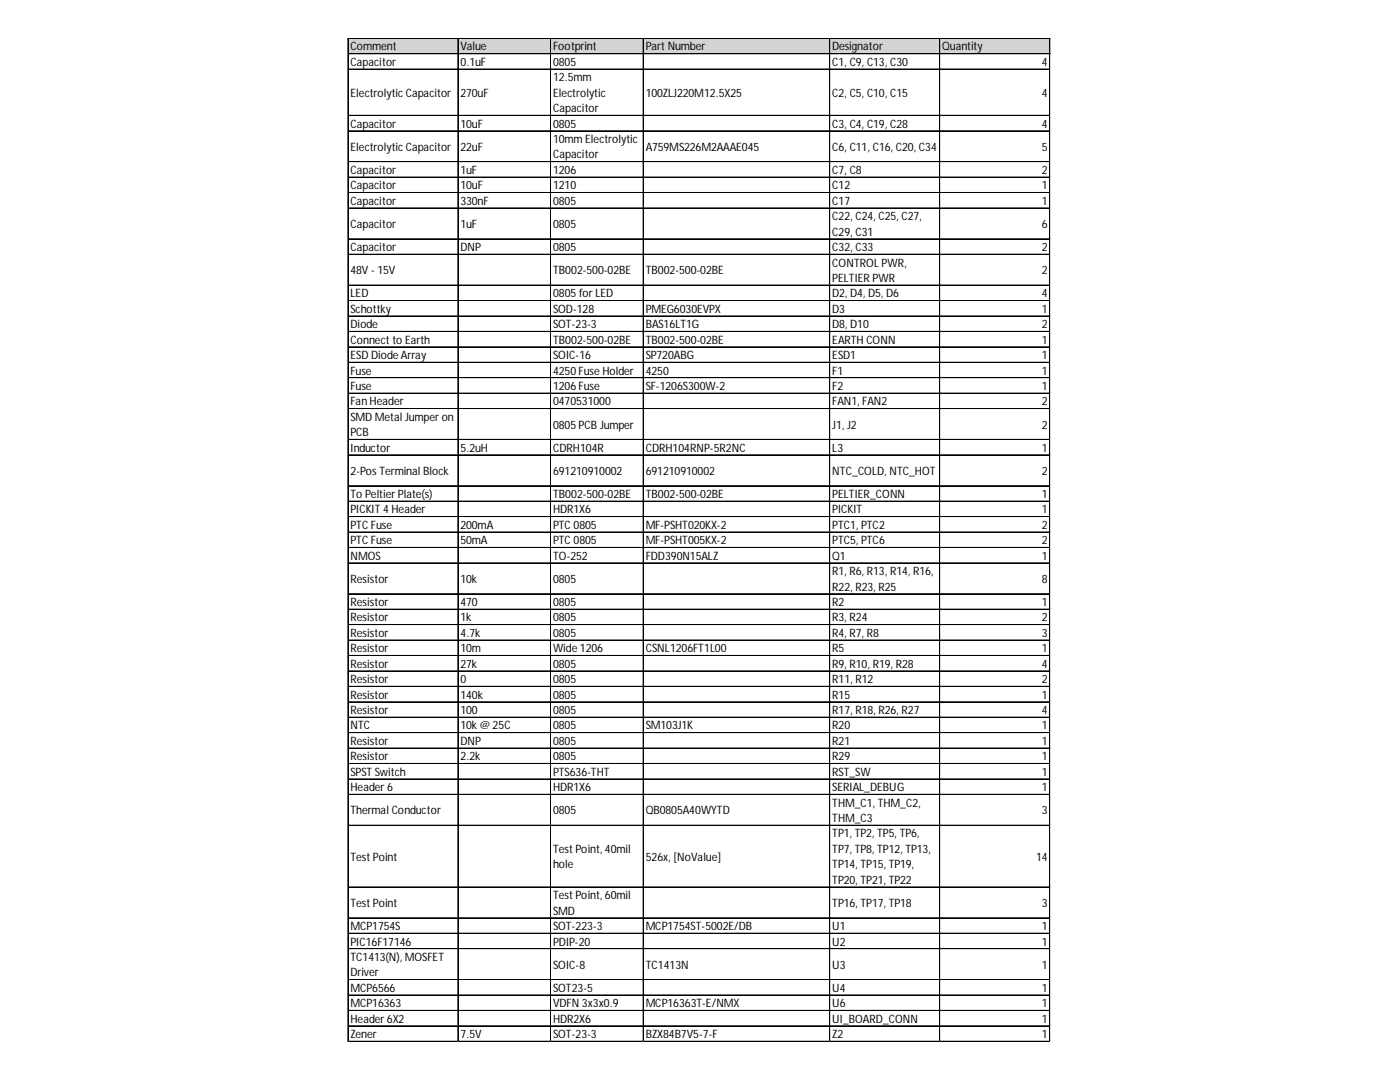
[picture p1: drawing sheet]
<svg xmlns="http://www.w3.org/2000/svg" width="279mm" height="216mm" viewBox="0 0 279 216" stroke-linecap="round" stroke-linejoin="round" font-family="sans-serif">
<defs><g id="words">
<g font-size="2.3">
<text x="69.9" y="10.1">Comment</text>
<text x="91.9" y="10.1">Value</text>
<text x="110.4" y="10.1">Footprint</text>
<text x="128.9" y="10.1">Part Number</text>
<text x="166.1" y="10.1">Designator</text>
<text x="188" y="10.1">Quantity</text>
<text x="69.9" y="13.1">Capacitor</text>
<text x="91.9" y="13.1">0.1uF</text>
<text x="110.4" y="13.1">0805</text>
<text x="110.4" y="16.2">12.5mm</text>
<text x="166.1" y="13.1">C1, C9, C13, C30</text>
<text x="207.9" y="13.1">4</text>
<text x="69.9" y="19.3">Electrolytic Capacitor</text>
<text x="91.9" y="19.3">270uF</text>
<text x="110.4" y="19.3">Electrolytic</text>
<text x="110.4" y="22.4">Capacitor</text>
<text x="128.9" y="19.3">100ZLJ220M12.5X25</text>
<text x="166.1" y="19.3">C2, C5, C10, C15</text>
<text x="207.9" y="19.3">4</text>
<text x="69.9" y="25.5">Capacitor</text>
<text x="91.9" y="25.5">10uF</text>
<text x="110.4" y="25.5">0805</text>
<text x="110.4" y="28.5">10mm Electrolytic</text>
<text x="166.1" y="25.5">C3, C4, C19, C28</text>
<text x="207.9" y="25.5">4</text>
<text x="69.9" y="30.1">Electrolytic Capacitor</text>
<text x="69.9" y="34.7">Capacitor</text>
<text x="91.9" y="30.1">22uF</text>
<text x="91.9" y="34.7">1uF</text>
<text x="110.4" y="31.6">Capacitor</text>
<text x="110.4" y="34.7">1206</text>
<text x="128.9" y="30.1">A759MS226M2AAAE045</text>
<text x="166.1" y="30.1">C6, C11, C16, C20, C34</text>
<text x="166.1" y="34.7">C7, C8</text>
<text x="207.9" y="30.1">5</text>
<text x="207.9" y="34.7">2</text>
<text x="69.9" y="37.8">Capacitor</text>
<text x="69.9" y="40.9">Capacitor</text>
<text x="91.9" y="37.8">10uF</text>
<text x="91.9" y="40.9">330nF</text>
<text x="110.4" y="37.8">1210</text>
<text x="110.4" y="40.9">0805</text>
<text x="166.1" y="37.8">C12</text>
<text x="166.1" y="40.9">C17</text>
<text x="207.9" y="37.8">1</text>
<text x="207.9" y="40.9">1</text>
<text x="69.9" y="45.5">Capacitor</text>
<text x="91.9" y="45.5">1uF</text>
<text x="110.4" y="45.5">0805</text>
<text x="166.1" y="43.9">C22, C24, C25, C27,</text>
<text x="166.1" y="47">C29, C31</text>
<text x="207.9" y="45.5">6</text>
<text x="69.9" y="50.1">Capacitor</text>
<text x="91.9" y="50.1">DNP</text>
<text x="110.4" y="50.1">0805</text>
<text x="166.1" y="50.1">C32, C33</text>
<text x="166.1" y="53.2">CONTROL PWR,</text>
<text x="207.9" y="50.1">2</text>
<text x="69.9" y="54.7">48V - 15V</text>
<text x="69.9" y="59.3">LED</text>
<text x="110.4" y="54.7">TB002-500-02BE</text>
<text x="110.4" y="59.3">0805 for LED</text>
<text x="128.9" y="54.7">TB002-500-02BE</text>
<text x="166.1" y="56.3">PELTIER PWR</text>
<text x="166.1" y="59.3">D2, D4, D5, D6</text>
<text x="207.9" y="54.7">2</text>
<text x="207.9" y="59.3">4</text>
<text x="69.9" y="62.4">Schottky</text>
<text x="69.9" y="65.5">Diode</text>
<text x="110.4" y="62.4">SOD-128</text>
<text x="110.4" y="65.5">SOT-23-3</text>
<text x="128.9" y="62.4">PMEG6030EVPX</text>
<text x="128.9" y="65.5">BAS16LT1G</text>
<text x="166.1" y="62.4">D3</text>
<text x="166.1" y="65.5">D8, D10</text>
<text x="207.9" y="62.4">1</text>
<text x="207.9" y="65.5">2</text>
<text x="69.9" y="68.6">Connect to Earth</text>
<text x="69.9" y="71.7">ESD Diode Array</text>
<text x="110.4" y="68.6">TB002-500-02BE</text>
<text x="110.4" y="71.7">SOIC-16</text>
<text x="128.9" y="68.6">TB002-500-02BE</text>
<text x="128.9" y="71.7">SP720ABG</text>
<text x="166.1" y="68.6">EARTH CONN</text>
<text x="166.1" y="71.7">ESD1</text>
<text x="207.9" y="68.6">1</text>
<text x="207.9" y="71.7">1</text>
<text x="69.9" y="74.7">Fuse</text>
<text x="69.9" y="77.8">Fuse</text>
<text x="110.4" y="74.7">4250 Fuse Holder</text>
<text x="110.4" y="77.8">1206 Fuse</text>
<text x="128.9" y="74.7">4250</text>
<text x="128.9" y="77.8">SF-1206S300W-2</text>
<text x="166.1" y="74.7">F1</text>
<text x="166.1" y="77.8">F2</text>
<text x="207.9" y="74.7">1</text>
<text x="207.9" y="77.8">1</text>
<text x="69.9" y="80.9">Fan Header</text>
<text x="69.9" y="84">SMD Metal Jumper on</text>
<text x="110.4" y="80.9">0470531000</text>
<text x="166.1" y="80.9">FAN1, FAN2</text>
<text x="207.9" y="80.9">2</text>
<text x="69.9" y="87.1">PCB</text>
<text x="110.4" y="85.5">0805 PCB Jumper</text>
<text x="166.1" y="85.5">J1, J2</text>
<text x="207.9" y="85.5">2</text>
<text x="69.9" y="90.1">Inductor</text>
<text x="69.9" y="94.7">2-Pos Terminal Block</text>
<text x="91.9" y="90.1">5.2uH</text>
<text x="110.4" y="90.1">CDRH104R</text>
<text x="110.4" y="94.7">691210910002</text>
<text x="128.9" y="90.1">CDRH104RNP-5R2NC</text>
<text x="128.9" y="94.7">691210910002</text>
<text x="166.1" y="90.1">L3</text>
<text x="166.1" y="94.7">NTC_COLD, NTC_HOT</text>
<text x="207.9" y="90.1">1</text>
<text x="207.9" y="94.7">2</text>
<text x="69.9" y="99.4">To Peltier Plate(s)</text>
<text x="110.4" y="99.4">TB002-500-02BE</text>
<text x="128.9" y="99.4">TB002-500-02BE</text>
<text x="166.1" y="99.4">PELTIER_CONN</text>
<text x="207.9" y="99.4">1</text>
<text x="69.9" y="102.4">PICKIT 4 Header</text>
<text x="69.9" y="105.5">PTC Fuse</text>
<text x="91.9" y="105.5">200mA</text>
<text x="110.4" y="102.4">HDR1X6</text>
<text x="110.4" y="105.5">PTC 0805</text>
<text x="128.9" y="105.5">MF-PSHT020KX-2</text>
<text x="166.1" y="102.4">PICKIT</text>
<text x="166.1" y="105.5">PTC1, PTC2</text>
<text x="207.9" y="102.4">1</text>
<text x="207.9" y="105.5">2</text>
<text x="69.9" y="108.6">PTC Fuse</text>
<text x="69.9" y="111.7">NMOS</text>
<text x="91.9" y="108.6">50mA</text>
<text x="110.4" y="108.6">PTC 0805</text>
<text x="110.4" y="111.7">TO-252</text>
<text x="128.9" y="108.6">MF-PSHT005KX-2</text>
<text x="128.9" y="111.7">FDD390N15ALZ</text>
<text x="166.1" y="108.6">PTC5, PTC6</text>
<text x="166.1" y="111.7">Q1</text>
<text x="207.9" y="108.6">2</text>
<text x="207.9" y="111.7">1</text>
<text x="69.9" y="116.3">Resistor</text>
<text x="91.9" y="116.3">10k</text>
<text x="110.4" y="116.3">0805</text>
<text x="166.1" y="114.8">R1, R6, R13, R14, R16,</text>
<text x="166.1" y="117.8">R22, R23, R25</text>
<text x="207.9" y="116.3">8</text>
<text x="69.9" y="120.9">Resistor</text>
<text x="69.9" y="124">Resistor</text>
<text x="91.9" y="120.9">470</text>
<text x="91.9" y="124">1k</text>
<text x="110.4" y="120.9">0805</text>
<text x="110.4" y="124">0805</text>
<text x="166.1" y="120.9">R2</text>
<text x="166.1" y="124">R3, R24</text>
<text x="207.9" y="120.9">1</text>
<text x="207.9" y="124">2</text>
<text x="69.9" y="127.1">Resistor</text>
<text x="69.9" y="130.2">Resistor</text>
<text x="91.9" y="127.1">4.7k</text>
<text x="91.9" y="130.2">10m</text>
<text x="110.4" y="127.1">0805</text>
<text x="110.4" y="130.2">Wide 1206</text>
<text x="128.9" y="130.2">CSNL1206FT1L00</text>
<text x="166.1" y="127.1">R4, R7, R8</text>
<text x="166.1" y="130.2">R5</text>
<text x="207.9" y="127.1">3</text>
<text x="207.9" y="130.2">1</text>
<text x="69.9" y="133.2">Resistor</text>
<text x="69.9" y="136.3">Resistor</text>
<text x="91.9" y="133.2">27k</text>
<text x="91.9" y="136.3">0</text>
<text x="110.4" y="133.2">0805</text>
<text x="110.4" y="136.3">0805</text>
<text x="166.1" y="133.2">R9, R10, R19, R28</text>
<text x="166.1" y="136.3">R11, R12</text>
<text x="207.9" y="133.2">4</text>
<text x="207.9" y="136.3">2</text>
<text x="69.9" y="139.4">Resistor</text>
<text x="69.9" y="142.5">Resistor</text>
<text x="91.9" y="139.4">140k</text>
<text x="91.9" y="142.5">100</text>
<text x="110.4" y="139.4">0805</text>
<text x="110.4" y="142.5">0805</text>
<text x="166.1" y="139.4">R15</text>
<text x="166.1" y="142.5">R17, R18, R26, R27</text>
<text x="207.9" y="139.4">1</text>
<text x="207.9" y="142.5">4</text>
<text x="69.9" y="145.6">NTC</text>
<text x="69.9" y="148.6">Resistor</text>
<text x="91.9" y="145.6">10k @ 25C</text>
<text x="91.9" y="148.6">DNP</text>
<text x="110.4" y="145.6">0805</text>
<text x="110.4" y="148.6">0805</text>
<text x="128.9" y="145.6">SM103J1K</text>
<text x="166.1" y="145.6">R20</text>
<text x="166.1" y="148.6">R21</text>
<text x="207.9" y="145.6">1</text>
<text x="207.9" y="148.6">1</text>
<text x="69.9" y="151.7">Resistor</text>
<text x="69.9" y="154.8">SPST Switch</text>
<text x="91.9" y="151.7">2.2k</text>
<text x="110.4" y="151.7">0805</text>
<text x="110.4" y="154.8">PTS636-THT</text>
<text x="166.1" y="151.7">R29</text>
<text x="166.1" y="154.8">RST_SW</text>
<text x="207.9" y="151.7">1</text>
<text x="207.9" y="154.8">1</text>
<text x="69.9" y="157.9">Header 6</text>
<text x="110.4" y="157.9">HDR1X6</text>
<text x="166.1" y="157.9">SERIAL_DEBUG</text>
<text x="166.1" y="161">THM_C1, THM_C2,</text>
<text x="207.9" y="157.9">1</text>
<text x="69.9" y="162.5">Thermal Conductor</text>
<text x="110.4" y="162.5">0805</text>
<text x="128.9" y="162.5">QB0805A40WYTD</text>
<text x="166.1" y="164">THM_C3</text>
<text x="166.1" y="167.1">TP1, TP2, TP5, TP6,</text>
<text x="207.9" y="162.5">3</text>
<text x="69.9" y="171.7">Test Point</text>
<text x="110.4" y="170.2">Test Point, 40mil</text>
<text x="110.4" y="173.3">hole</text>
<text x="128.9" y="171.7">526x, [NoValue]</text>
<text x="166.1" y="170.2">TP7, TP8, TP12, TP13,</text>
<text x="166.1" y="173.3">TP14, TP15, TP19,</text>
<text x="206.8" y="171.7">14</text>
<text x="110.4" y="179.4">Test Point, 60mil</text>
<text x="166.1" y="176.3">TP20, TP21, TP22</text>
<text x="69.9" y="181">Test Point</text>
<text x="69.9" y="185.6">MCP1754S</text>
<text x="110.4" y="182.5">SMD</text>
<text x="110.4" y="185.6">SOT-223-3</text>
<text x="128.9" y="185.6">MCP1754ST-5002E/DB</text>
<text x="166.1" y="181">TP16, TP17, TP18</text>
<text x="166.1" y="185.6">U1</text>
<text x="207.9" y="181">3</text>
<text x="207.9" y="185.6">1</text>
<text x="69.9" y="188.7">PIC16F17146</text>
<text x="69.9" y="191.7">TC1413(N), MOSFET</text>
<text x="110.4" y="188.7">PDIP-20</text>
<text x="166.1" y="188.7">U2</text>
<text x="207.9" y="188.7">1</text>
<text x="69.9" y="194.8">Driver</text>
<text x="69.9" y="197.9">MCP6566</text>
<text x="110.4" y="193.3">SOIC-8</text>
<text x="110.4" y="197.9">SOT23-5</text>
<text x="128.9" y="193.3">TC1413N</text>
<text x="166.1" y="193.3">U3</text>
<text x="166.1" y="197.9">U4</text>
<text x="207.9" y="193.3">1</text>
<text x="207.9" y="197.9">1</text>
<text x="69.9" y="201">MCP16363</text>
<text x="110.4" y="201">VDFN 3x3x0.9</text>
<text x="128.9" y="201">MCP16363T-E/NMX</text>
<text x="166.1" y="201">U6</text>
<text x="207.9" y="201">1</text>
<text x="69.9" y="204.1">Header 6X2</text>
<text x="69.9" y="207.1">Zener</text>
<text x="91.9" y="207.1">7.5V</text>
<text x="110.4" y="204.1">HDR2X6</text>
<text x="110.4" y="207.1">SOT-23-3</text>
<text x="128.9" y="207.1">BZX84B7V5-7-F</text>
<text x="166.1" y="204.1">UI_BOARD_CONN</text>
<text x="166.1" y="207.1">Z2</text>
<text x="207.9" y="204.1">1</text>
<text x="207.9" y="207.1">1</text>
</g>
</g></defs>
<path d="M69.5 7.7h140.2v3.1h-140.2z" fill="#d3d3d3"/>
<g fill="none" stroke="#000" stroke-width=".2">
<path d="M69.4 7.6v200.3M69.5 7.6v200.3M69.6 7.6h140M69.6 7.7h140M69.6 10.7h140M69.6 10.8h140M69.6 13.8h140M91.4 7.7v200.2M109.9 7.7v200.2M128.3 7.7v200.2M128.4 7.7v200.2M165.6 7.7v200.2"/>
<path d="M187.5 7.7v200.2M187.6 7.7v200.2M209.5 7.7v200.2M69.6 23h140M69.6 23.1h140M69.6 26.1h140M69.6 26.2h140M69.6 32.2h140M69.6 32.3h140M69.6 35.3h140M69.6 35.4h140M69.6 38.4h140"/>
<path d="M69.6 38.5h140M69.6 41.5h140M69.6 41.6h140M69.6 47.6h140M69.6 47.7h140M69.6 50.7h140M69.6 50.8h140M69.6 56.9h140M69.6 60h140M69.6 63h140M69.6 63.1h140M69.6 66.1h140"/>
<path d="M69.6 66.2h140M69.6 69.2h140M69.6 69.3h140M69.6 72.3h140M69.6 75.4h140M69.6 78.4h140M69.6 78.5h140M69.6 81.5h140M69.6 81.6h140M69.6 87.7h140M69.6 90.8h140M69.6 96.9h140"/>
<path d="M69.6 97h140M69.6 100h140M69.6 100.1h140M69.6 103.1h140M69.6 106.2h140M69.6 109.2h140M69.6 109.3h140M69.6 112.3h140M69.6 112.4h140M69.6 118.5h140M69.6 121.5h140M69.6 121.6h140"/>
<path d="M69.6 124.6h140M69.6 124.7h140M69.6 127.7h140M69.6 127.8h140M69.6 130.8h140M69.6 133.9h140M69.6 136.9h140M69.6 137h140M69.6 140h140M69.6 140.1h140M69.6 143.1h140M69.6 143.2h140"/>
<path d="M69.6 146.2h140M69.6 149.3h140M69.6 152.3h140M69.6 152.4h140M69.6 155.4h140M69.6 155.5h140M69.6 158.5h140M69.6 158.6h140M69.6 164.7h140M69.6 177h140M69.6 183.1h140M69.6 183.2h140"/>
<path d="M69.6 186.2h140M69.6 186.3h140M69.6 189.3h140M69.6 189.4h140M69.6 195.4h140M69.6 195.5h140M69.6 198.5h140M69.6 198.6h140M69.6 201.6h140M69.6 201.7h140M69.6 204.7h140M69.6 204.8h140"/>
<path d="M69.6 207.8h140"/>
</g>
<path d="M69.4 207.9h.1" fill="none" stroke="#d4d4d4" stroke-width=".2"/>
<path d="M69.4 207.9h.2z" fill="#d4d4d4"/>
<path d="M91.4 207.9h.1" fill="none" stroke="#d4d4d4" stroke-width=".2"/>
<path d="M91.4 207.9h.1z" fill="#d4d4d4"/>
<path d="M109.9 207.9h.1" fill="none" stroke="#d4d4d4" stroke-width=".2"/>
<path d="M109.9 207.9h.1z" fill="#d4d4d4"/>
<path d="M128.3 207.9h.1" fill="none" stroke="#d4d4d4" stroke-width=".2"/>
<path d="M128.3 207.9h.2z" fill="#d4d4d4"/>
<path d="M165.6 207.9h.1" fill="none" stroke="#d4d4d4" stroke-width=".2"/>
<path d="M165.6 207.9h.1z" fill="#d4d4d4"/>
<path d="M187.5 207.9h.1" fill="none" stroke="#d4d4d4" stroke-width=".2"/>
<path d="M187.5 207.9h.2z" fill="#d4d4d4"/>
<path d="M209.5 207.9h.1" fill="none" stroke="#d4d4d4" stroke-width=".2"/>
<path d="M209.5 207.9h.1z" fill="#d4d4d4"/>
<path d="M209.6 13.8h.1" fill="none" stroke="#d4d4d4" stroke-width=".2"/>
<path d="M209.6 13.8l.1 .1z" fill="#d4d4d4"/>
<path d="M209.6 23h.1" fill="none" stroke="#d4d4d4" stroke-width=".2"/>
<path d="M209.6 23l.1 .1z" fill="#d4d4d4"/>
<path d="M209.6 26.1h.1" fill="none" stroke="#d4d4d4" stroke-width=".2"/>
<path d="M209.6 26.1l.1 .1z" fill="#d4d4d4"/>
<path d="M209.6 32.2h.1" fill="none" stroke="#d4d4d4" stroke-width=".2"/>
<path d="M209.6 32.2l.1 .2z" fill="#d4d4d4"/>
<path d="M209.6 35.3h.1" fill="none" stroke="#d4d4d4" stroke-width=".2"/>
<path d="M209.6 35.3l.1 .2z" fill="#d4d4d4"/>
<path d="M209.6 38.4h.1" fill="none" stroke="#d4d4d4" stroke-width=".2"/>
<path d="M209.6 38.4l.1 .1z" fill="#d4d4d4"/>
<path d="M209.6 41.5h.1" fill="none" stroke="#d4d4d4" stroke-width=".2"/>
<path d="M209.6 41.5l.1 .1z" fill="#d4d4d4"/>
<path d="M209.6 47.6h.1" fill="none" stroke="#d4d4d4" stroke-width=".2"/>
<path d="M209.6 47.6l.1 .2z" fill="#d4d4d4"/>
<path d="M209.6 50.7h.1" fill="none" stroke="#d4d4d4" stroke-width=".2"/>
<path d="M209.6 50.7l.1 .2z" fill="#d4d4d4"/>
<path d="M209.6 56.9h.1" fill="none" stroke="#d4d4d4" stroke-width=".2"/>
<path d="M209.6 56.9l.1 .1z" fill="#d4d4d4"/>
<path d="M209.6 60h.1" fill="none" stroke="#d4d4d4" stroke-width=".2"/>
<path d="M209.6 60l.1 .1z" fill="#d4d4d4"/>
<path d="M209.6 63h.1" fill="none" stroke="#d4d4d4" stroke-width=".2"/>
<path d="M209.6 63l.1 .2z" fill="#d4d4d4"/>
<path d="M209.6 66.1h.1" fill="none" stroke="#d4d4d4" stroke-width=".2"/>
<path d="M209.6 66.1l.1 .1z" fill="#d4d4d4"/>
<path d="M209.6 69.2h.1" fill="none" stroke="#d4d4d4" stroke-width=".2"/>
<path d="M209.6 69.2l.1 .1z" fill="#d4d4d4"/>
<path d="M209.6 72.3h.1" fill="none" stroke="#d4d4d4" stroke-width=".2"/>
<path d="M209.6 72.3l.1 .1z" fill="#d4d4d4"/>
<path d="M209.6 75.4h.1" fill="none" stroke="#d4d4d4" stroke-width=".2"/>
<path d="M209.6 75.4l.1 .1z" fill="#d4d4d4"/>
<path d="M209.6 78.4h.1" fill="none" stroke="#d4d4d4" stroke-width=".2"/>
<path d="M209.6 78.4l.1 .2z" fill="#d4d4d4"/>
<path d="M209.6 81.5h.1" fill="none" stroke="#d4d4d4" stroke-width=".2"/>
<path d="M209.6 81.5l.1 .1z" fill="#d4d4d4"/>
<path d="M209.6 87.7h.1" fill="none" stroke="#d4d4d4" stroke-width=".2"/>
<path d="M209.6 87.7l.1 .1z" fill="#d4d4d4"/>
<path d="M209.6 90.8h.1" fill="none" stroke="#d4d4d4" stroke-width=".2"/>
<path d="M209.6 90.8l.1 .1z" fill="#d4d4d4"/>
<path d="M209.6 96.9h.1" fill="none" stroke="#d4d4d4" stroke-width=".2"/>
<path d="M209.6 96.9l.1 .1z" fill="#d4d4d4"/>
<path d="M209.6 100h.1" fill="none" stroke="#d4d4d4" stroke-width=".2"/>
<path d="M209.6 100l.1 .1z" fill="#d4d4d4"/>
<path d="M209.6 103.1h.1" fill="none" stroke="#d4d4d4" stroke-width=".2"/>
<path d="M209.6 103.1l.1 .1z" fill="#d4d4d4"/>
<path d="M209.6 106.2h.1" fill="none" stroke="#d4d4d4" stroke-width=".2"/>
<path d="M209.6 106.2l.1 .1z" fill="#d4d4d4"/>
<path d="M209.6 109.2h.1" fill="none" stroke="#d4d4d4" stroke-width=".2"/>
<path d="M209.6 109.2l.1 .2z" fill="#d4d4d4"/>
<path d="M209.6 112.3h.1" fill="none" stroke="#d4d4d4" stroke-width=".2"/>
<path d="M209.6 112.3l.1 .1z" fill="#d4d4d4"/>
<path d="M209.6 118.5h.1" fill="none" stroke="#d4d4d4" stroke-width=".2"/>
<path d="M209.6 118.5l.1 .1z" fill="#d4d4d4"/>
<path d="M209.6 121.5h.1" fill="none" stroke="#d4d4d4" stroke-width=".2"/>
<path d="M209.6 121.5l.1 .2z" fill="#d4d4d4"/>
<path d="M209.6 124.6h.1" fill="none" stroke="#d4d4d4" stroke-width=".2"/>
<path d="M209.6 124.6l.1 .2z" fill="#d4d4d4"/>
<path d="M209.6 127.7h.1" fill="none" stroke="#d4d4d4" stroke-width=".2"/>
<path d="M209.6 127.7l.1 .1z" fill="#d4d4d4"/>
<path d="M209.6 130.8h.1" fill="none" stroke="#d4d4d4" stroke-width=".2"/>
<path d="M209.6 130.8l.1 .1z" fill="#d4d4d4"/>
<path d="M209.6 133.9h.1" fill="none" stroke="#d4d4d4" stroke-width=".2"/>
<path d="M209.6 133.9l.1 .1z" fill="#d4d4d4"/>
<path d="M209.6 136.9h.1" fill="none" stroke="#d4d4d4" stroke-width=".2"/>
<path d="M209.6 136.9l.1 .2z" fill="#d4d4d4"/>
<path d="M209.6 140h.1" fill="none" stroke="#d4d4d4" stroke-width=".2"/>
<path d="M209.6 140l.1 .2z" fill="#d4d4d4"/>
<path d="M209.6 143.1h.1" fill="none" stroke="#d4d4d4" stroke-width=".2"/>
<path d="M209.6 143.1l.1 .1z" fill="#d4d4d4"/>
<path d="M209.6 146.2h.1" fill="none" stroke="#d4d4d4" stroke-width=".2"/>
<path d="M209.6 146.2l.1 .1z" fill="#d4d4d4"/>
<path d="M209.6 149.3h.1" fill="none" stroke="#d4d4d4" stroke-width=".2"/>
<path d="M209.6 149.3l.1 .1z" fill="#d4d4d4"/>
<path d="M209.6 152.3h.1" fill="none" stroke="#d4d4d4" stroke-width=".2"/>
<path d="M209.6 152.3l.1 .2z" fill="#d4d4d4"/>
<path d="M209.6 155.4h.1" fill="none" stroke="#d4d4d4" stroke-width=".2"/>
<path d="M209.6 155.4l.1 .1z" fill="#d4d4d4"/>
<path d="M209.6 158.5h.1" fill="none" stroke="#d4d4d4" stroke-width=".2"/>
<path d="M209.6 158.5l.1 .1z" fill="#d4d4d4"/>
<path d="M209.6 164.7h.1" fill="none" stroke="#d4d4d4" stroke-width=".2"/>
<path d="M209.6 164.7l.1 .1z" fill="#d4d4d4"/>
<path d="M209.6 177h.1" fill="none" stroke="#d4d4d4" stroke-width=".2"/>
<path d="M209.6 177l.1 .1z" fill="#d4d4d4"/>
<path d="M209.6 183.1h.1" fill="none" stroke="#d4d4d4" stroke-width=".2"/>
<path d="M209.6 183.1l.1 .2z" fill="#d4d4d4"/>
<path d="M209.6 186.2h.1" fill="none" stroke="#d4d4d4" stroke-width=".2"/>
<path d="M209.6 186.2l.1 .1z" fill="#d4d4d4"/>
<path d="M209.6 189.3h.1" fill="none" stroke="#d4d4d4" stroke-width=".2"/>
<path d="M209.6 189.3l.1 .1z" fill="#d4d4d4"/>
<path d="M209.6 195.4h.1" fill="none" stroke="#d4d4d4" stroke-width=".2"/>
<path d="M209.6 195.4l.1 .2z" fill="#d4d4d4"/>
<path d="M209.6 198.5h.1" fill="none" stroke="#d4d4d4" stroke-width=".2"/>
<path d="M209.6 198.5l.1 .2z" fill="#d4d4d4"/>
<path d="M209.6 201.6h.1" fill="none" stroke="#d4d4d4" stroke-width=".2"/>
<path d="M209.6 201.6l.1 .1z" fill="#d4d4d4"/>
<path d="M209.6 204.7h.1" fill="none" stroke="#d4d4d4" stroke-width=".2"/>
<path d="M209.6 204.7l.1 .1z" fill="#d4d4d4"/>
<path d="M209.6 207.8h.1" fill="none" stroke="#d4d4d4" stroke-width=".2"/>
<path d="M209.6 207.8l.1 .1z" fill="#d4d4d4"/>
<use href="#words"/>
</svg>
